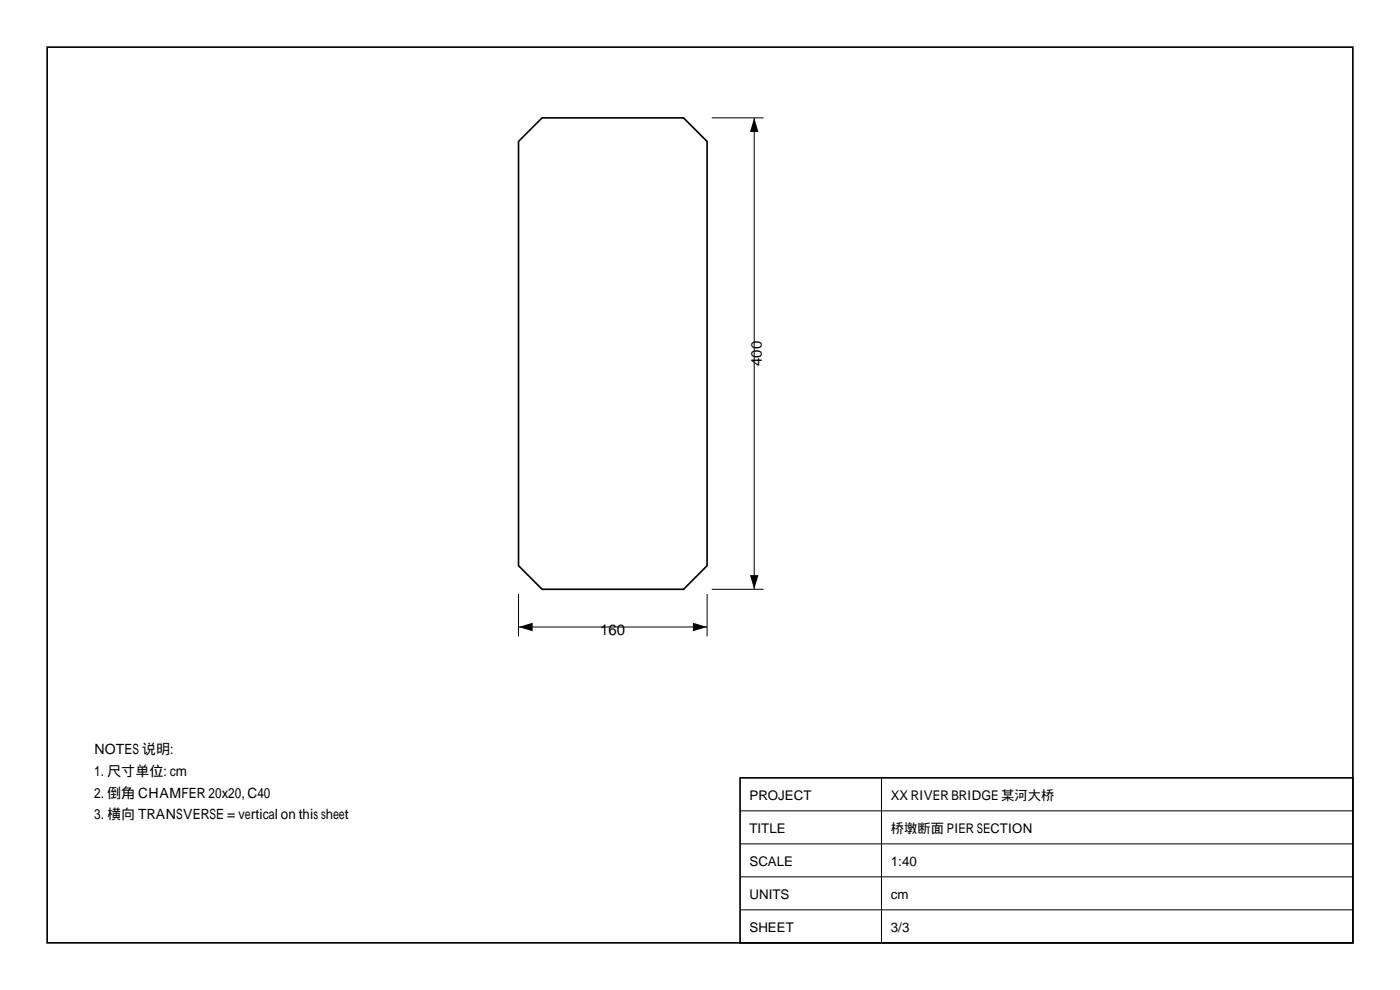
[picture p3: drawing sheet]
<svg xmlns="http://www.w3.org/2000/svg" width="297mm" height="210mm" viewBox="0 0 297 210" stroke-linecap="round" stroke-linejoin="round" font-family="sans-serif">
<defs><g id="words">
<g font-size="3.2">
<text x="161.6" y="77.6" transform="rotate(-90 161.6 77.6)">400</text>
<text x="127.4" y="134.6">160</text>
</g>
<g font-size="3">
<text x="20" y="160">NOTES 说明:</text>
<text x="20" y="164.6">1. 尺寸单位: cm</text>
<text x="20" y="169.2">2. 倒角 CHAMFER 20x20, C40</text>
<text x="20" y="173.8">3. 横向 TRANSVERSE = vertical on this sheet</text>
</g>
<g font-size="2.8">
<text x="159" y="169.8">PROJECT</text>
<text x="189" y="169.8">XX RIVER BRIDGE 某河大桥</text>
<text x="159" y="176.8">TITLE</text>
<text x="189" y="176.8">桥墩断面 PIER SECTION</text>
<text x="159" y="183.8">SCALE</text>
<text x="189" y="183.8">1:40</text>
<text x="159" y="190.8">UNITS</text>
<text x="189" y="190.8">cm</text>
<text x="159" y="197.8">SHEET</text>
<text x="189" y="197.8">3/3</text>
</g>
</g></defs>
<path d="M10 10h277v190h-277zM110 30l5-5h30l5 5v90l-5 5h-30l-5-5zM157 165h130v35h-130z" fill="none" stroke="#000" stroke-width=".35"/>
<path d="M151 25h11M160 25v100M110 126v9M110 133h40M150 126v9M151 125h11M157 179h130M157 172h130M187 165v35M157 193h130M157 186h130" fill="none" stroke="#000" stroke-width=".21"/>
<path d="M160 25l.9 3h-1.8zM110 133l3-.9v1.8zM147 132.1l3 .9-3 .9zM159.1 122h1.8l-.9 3z" fill="#000"/>
<use href="#words"/>
</svg>
